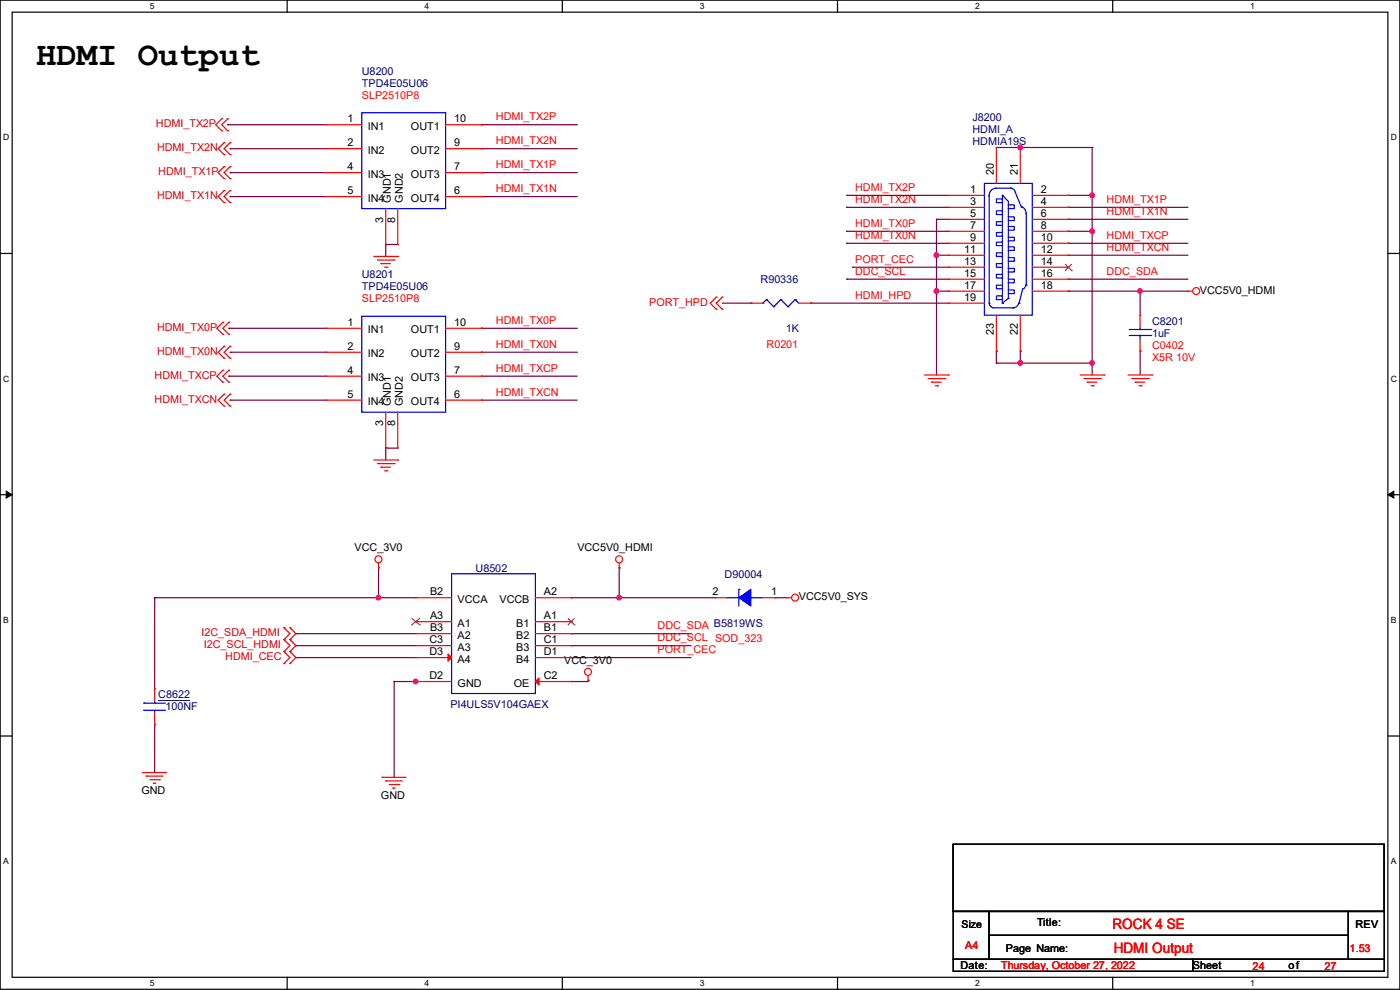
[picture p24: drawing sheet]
<svg xmlns="http://www.w3.org/2000/svg" width="297mm" height="210mm" viewBox="0 0 297 210" stroke-linecap="round" stroke-linejoin="round" font-family="sans-serif">
<defs><g id="words">
<text font-size="7.2" x="7.7" y="13.7">HDMI Output</text>
<g font-size="3" fill="#f00">
<text x="236" y="197.1">ROCK 4 SE</text>
<text x="236.3" y="202.2">HDMI Output</text>
</g>
<g font-size="2.3" fill="#000080">
<text x="76.8" y="15.8">U8200</text>
<text x="76.8" y="18.4">TPD4E05U06</text>
<text x="206.3" y="25.7">J8200</text>
<text x="206.3" y="28.3">HDMI_A</text>
<text x="206.3" y="30.8">HDMIA19S</text>
<text x="76.8" y="59">U8201</text>
<text x="76.8" y="61.6">TPD4E05U06</text>
<text x="161.3" y="60">R90336</text>
<text x="166.7" y="70.4">1K</text>
<text x="244.4" y="68.9">C8201</text>
<text x="244.4" y="71.5">1uF</text>
<text x="100.9" y="121.2">U8502</text>
<text x="153.7" y="122.5">D90004</text>
<text x="33.6" y="148.2">C8622</text>
<text x="35.1" y="150.7">100NF</text>
<text x="95.6" y="150.2">PI4ULS5V104GAEX</text>
</g>
<g font-size="2.3" fill="#f00">
<text x="76.8" y="20.9">SLP2510P8</text>
<text x="105.2" y="25.5">HDMI_TX2P</text>
<text x="105.2" y="35.7">HDMI_TX1P</text>
<text x="105.2" y="30.6">HDMI_TX2N</text>
<text x="105.2" y="40.8">HDMI_TX1N</text>
<text x="181.4" y="40.5">HDMI_TX2P</text>
<text x="181.4" y="43.1">HDMI_TX2N</text>
<text x="234.8" y="43.1">HDMI_TX1P</text>
<text x="234.8" y="45.6">HDMI_TX1N</text>
<text x="181.4" y="48.1">HDMI_TX0P</text>
<text x="181.4" y="50.7">HDMI_TX0N</text>
<text x="234.8" y="53.2">HDMI_TXCN</text>
<text x="234.8" y="50.7">HDMI_TXCP</text>
<text x="181.4" y="55.8">PORT_CEC</text>
<text x="181.4" y="58.3">DDC_SCL</text>
<text x="234.8" y="58.3">DDC_SDA</text>
<text x="76.8" y="64.1">SLP2510P8</text>
<text x="181.4" y="63.4">HDMI_HPD</text>
<text x="105.2" y="68.7">HDMI_TX0P</text>
<text x="105.2" y="73.8">HDMI_TX0N</text>
<text x="162.6" y="73.7">R0201</text>
<text x="244.4" y="74">C0402</text>
<text x="244.4" y="76.5">X5R 10V</text>
<text x="105.2" y="83.9">HDMI_TXCN</text>
<text x="105.2" y="78.9">HDMI_TXCP</text>
<text x="139.5" y="133.5">DDC_SDA B5819WS</text>
<text x="139.5" y="136">DDC_SCL SOD_323</text>
<text x="139.5" y="138.6">PORT_CEC</text>
<text x="204.8" y="201.3">A4</text>
<text x="286.3" y="202">1.53</text>
<text x="212.4" y="205.6">Thursday, October 27, 2022</text>
<text x="265.7" y="205.8">24</text>
<text x="281" y="205.8">27</text>
</g>
<g font-size="2.3" fill="#d50000">
<text x="33.1" y="27">HDMI_TX2P</text>
<text x="33.3" y="32.1">HDMI_TX2N</text>
<text x="33.6" y="37.2">HDMI_TX1P</text>
<text x="33.3" y="42.2">HDMI_TX1N</text>
<text x="137.7" y="64.9">PORT_HPD</text>
<text x="33.3" y="70.2">HDMI_TX0P</text>
<text x="33.3" y="75.3">HDMI_TX0N</text>
<text x="32.8" y="80.3">HDMI_TXCP</text>
<text x="32.8" y="85.4">HDMI_TXCN</text>
<text x="42.7" y="135">I2C_SDA_HDMI</text>
<text x="43.2" y="137.5">I2C_SCL_HDMI</text>
<text x="47.8" y="140">HDMI_CEC</text>
</g>
<g font-size="2.3">
<text x="73.7" y="25.9">1</text>
<text x="78" y="27.5">IN1</text>
<text x="87.2" y="27.5">OUT1</text>
<text x="96.3" y="25.9">10</text>
<text x="73.7" y="31">2</text>
<text x="78" y="32.6">IN2</text>
<text x="87.2" y="32.6">OUT2</text>
<text x="96.3" y="31">9</text>
<text x="73.7" y="36.1">4</text>
<text x="73.7" y="41.1">5</text>
<text x="78" y="37.7">IN3</text>
<text x="87.2" y="37.7">OUT3</text>
<text x="96.3" y="41.1">6</text>
<text x="96.3" y="36.1">7</text>
<text x="205.8" y="40.9">1</text>
<text x="210.8" y="37.1" transform="rotate(-90 210.8 37.1)">20</text>
<text x="215.9" y="37.1" transform="rotate(-90 215.9 37.1)">21</text>
<text x="220.8" y="40.9">2</text>
<text x="78" y="42.8">IN4</text>
<text x="81.3" y="47.3" transform="rotate(-90 81.3 47.3)">3</text>
<text x="82.9" y="43" transform="rotate(-90 82.9 43)">GND1</text>
<text x="83.8" y="47.3" transform="rotate(-90 83.8 47.3)">8</text>
<text x="85.4" y="43" transform="rotate(-90 85.4 43)">GND2</text>
<text x="87.2" y="42.8">OUT4</text>
<text x="205.8" y="43.4">3</text>
<text x="205.8" y="46">5</text>
<text x="220.8" y="43.4">4</text>
<text x="220.8" y="46">6</text>
<text x="204.5" y="53.6">11</text>
<text x="205.8" y="48.5">7</text>
<text x="205.8" y="51.1">9</text>
<text x="220.8" y="48.5">8</text>
<text x="220.8" y="51.1">10</text>
<text x="220.8" y="53.6">12</text>
<text x="204.5" y="56.1">13</text>
<text x="204.5" y="58.7">15</text>
<text x="220.8" y="56.1">14</text>
<text x="220.8" y="58.7">16</text>
<text x="204.5" y="61.2">17</text>
<text x="204.5" y="63.8">19</text>
<text x="220.8" y="61.2">18</text>
<text x="254.6" y="62.3">VCC5V0_HDMI</text>
<text x="73.7" y="69.1">1</text>
<text x="78" y="70.7">IN1</text>
<text x="87.2" y="70.7">OUT1</text>
<text x="96.3" y="69.1">10</text>
<text x="210.8" y="71.2" transform="rotate(-90 210.8 71.2)">23</text>
<text x="215.9" y="71.2" transform="rotate(-90 215.9 71.2)">22</text>
<text x="73.7" y="74.2">2</text>
<text x="78" y="75.8">IN2</text>
<text x="87.2" y="75.8">OUT2</text>
<text x="96.3" y="74.2">9</text>
<text x="73.7" y="79.2">4</text>
<text x="78" y="80.9">IN3</text>
<text x="87.2" y="80.9">OUT3</text>
<text x="96.3" y="79.2">7</text>
<text x="73.7" y="84.3">5</text>
<text x="78" y="85.9">IN4</text>
<text x="82.9" y="86.1" transform="rotate(-90 82.9 86.1)">GND1</text>
<text x="85.4" y="86.1" transform="rotate(-90 85.4 86.1)">GND2</text>
<text x="87.2" y="85.9">OUT4</text>
<text x="96.3" y="84.3">6</text>
<text x="81.3" y="90.5" transform="rotate(-90 81.3 90.5)">3</text>
<text x="83.8" y="90.5" transform="rotate(-90 83.8 90.5)">8</text>
<text x="75.2" y="116.9">VCC_3V0</text>
<text x="122.5" y="116.9">VCC5V0_HDMI</text>
<text x="91.2" y="131.3">A3</text>
<text x="91.2" y="126.2">B2</text>
<text x="97.1" y="127.8">VCCA</text>
<text x="106" y="127.8">VCCB</text>
<text x="115.4" y="126.2">A2</text>
<text x="115.4" y="131.3">A1</text>
<text x="151.2" y="126.2">2</text>
<text x="163.6" y="126.2">1</text>
<text x="169.5" y="127.3">VCC5V0_SYS</text>
<text x="91.1" y="136.4">C3</text>
<text x="91.2" y="133.9">B3</text>
<text x="97.1" y="135.5">A2</text>
<text x="97.1" y="132.9">A1</text>
<text x="109.5" y="135.5">B2</text>
<text x="109.5" y="132.9">B1</text>
<text x="115.4" y="133.9">B1</text>
<text x="115.4" y="136.4">C1</text>
<text x="91.1" y="138.9">D3</text>
<text x="97.1" y="138">A3</text>
<text x="97.1" y="140.5">A4</text>
<text x="109.5" y="138">B3</text>
<text x="109.5" y="140.5">B4</text>
<text x="115.4" y="138.9">D1</text>
<text x="119.7" y="140.8">VCC_3V0</text>
<text x="91.1" y="144">D2</text>
<text x="97.1" y="145.6">GND</text>
<text x="109" y="145.6">OE</text>
<text x="115.4" y="144">C2</text>
<text x="30" y="168.5">GND</text>
<text x="80.8" y="169.5">GND</text>
<text x="220" y="196.4">Title:</text>
<text x="287.6" y="196.9">REV</text>
<text x="213.4" y="202">Page Name:</text>
<text x="203.7" y="205.6">Date:</text>
<text x="253" y="205.6">Sheet</text>
<text x="273.3" y="205.6">of</text>
</g>
<text font-size="2.2" x="204" y="196.9">Size</text>
<g font-size="1.8">
<text x="31.8" y="1.9">5</text>
<text x="90.1" y="1.9">4</text>
<text x="148.5" y="1.9">3</text>
<text x="206.8" y="1.9">2</text>
<text x="265.2" y="1.9">1</text>
<text x=".7" y="29.8">D</text>
<text x="295.1" y="29.8">D</text>
<text x=".7" y="80.9">C</text>
<text x="295.1" y="80.9">C</text>
<text x=".7" y="132.1">B</text>
<text x="295.1" y="132.1">B</text>
<text x=".7" y="183.3">A</text>
<text x="295.1" y="183.3">A</text>
<text x="31.8" y="209.2">5</text>
<text x="90.1" y="209.2">4</text>
<text x="148.5" y="209.2">3</text>
<text x="206.8" y="209.2">2</text>
<text x="265.2" y="209.2">1</text>
</g>
</g></defs>
<path d="M0 0h297v209.8h-297zM2.6 2.6h291.8v204.7h-291.8z" fill="none" stroke="#000" stroke-width=".25"/>
<g fill="#fff">
<path d="M31.7 .3h1v2h-1z"/>
<path d="M31.7 207.6h1v2h-1z"/>
</g>
<path d="M60.9 0v2.6M60.9 207.3v2.5" fill="none" stroke="#000" stroke-width=".25"/>
<g fill="#fff">
<path d="M90.1 .3h1v2h-1z"/>
<path d="M90.1 207.6h1v2h-1z"/>
</g>
<path d="M119.3 0v2.6M119.3 207.3v2.5" fill="none" stroke="#000" stroke-width=".25"/>
<g fill="#fff">
<path d="M148.5 .3h.9v2h-.9z"/>
<path d="M148.5 207.6h.9v2h-.9z"/>
</g>
<path d="M177.7 0v2.6M177.7 207.3v2.5" fill="none" stroke="#000" stroke-width=".25"/>
<g fill="#fff">
<path d="M206.8 .3h1v2h-1z"/>
<path d="M206.8 207.6h1v2h-1z"/>
</g>
<path d="M236.1 0v2.6M236.1 207.3v2.5" fill="none" stroke="#000" stroke-width=".25"/>
<g fill="#fff">
<path d="M265.2 .3h1v2h-1z"/>
<path d="M265.2 207.6h1v2h-1z"/>
<path d="M.7 28.2h1.2v1.9h-1.2z"/>
<path d="M295.1 28.2h1.2v1.9h-1.2z"/>
<path d="M.7 79.3h1.2v2h-1.2z"/>
<path d="M295.1 79.3h1.2v2h-1.2z"/>
</g>
<path d="M0 53.8h2.6M294.4 53.8h2.6" fill="none" stroke="#000" stroke-width=".25"/>
<g fill="#fff">
<path d="M.7 130.5h1.2v2h-1.2z"/>
<path d="M295.1 130.5h1.1v2h-1.1z"/>
</g>
<path d="M0 104.9h2.6M294.4 104.9h2.6" fill="none" stroke="#000" stroke-width=".25"/>
<path d="M1.3 104.2l1.3 .7-1.3 .8zM294.4 104.9l1.3-.7v1.5z" fill="#000" stroke="#000" stroke-width=".21"/>
<g fill="#fff">
<path d="M.7 181.7h1.2v2h-1.2z"/>
<path d="M295.1 181.7h1.1v2h-1.1z"/>
</g>
<path d="M0 156.1h2.6M294.4 156.1h2.6M202.2 179.1h91.5v14.2h-91.5zM202.2 193.3h7.6v10.2h-7.6zM209.8 193.3h76.2v5.1h-76.2zM209.8 198.4h76.2v5.1h-76.2zM286 193.3h7.7v10.2h-7.7zM202.2 203.5h50.8v2.5h-50.8zM253 203.5h40.7v2.5h-40.7z" fill="none" stroke="#000" stroke-width=".25"/>
<g fill="none" stroke="#800040" stroke-width=".25">
<path d="M48.3 26.5h.1M48.3 26.5h20.8M48.8 36.6h.1M48.8 31.5h.1M48.8 36.6h20.3M48.8 31.5h20.3M102.2 26.5h.1M102.2 36.6h.1M102.2 31.5h.1M102.2 36.6h20.3M102.2 26.5h20.3M102.2 31.5h20.3"/>
<path d="M211.4 31.3h.1M211.4 31.3h20.3M216.5 31.3h.1M231.7 31.3h.1M231.7 31.3v48.2M48.8 41.7h.1M48.8 41.7h20.3M81.8 51.9h.1M81.8 51.9h2.6M81.8 51.9v2.5M102.2 41.7h.1M102.2 41.7h20.3"/>
<path d="M179.6 49.1h.1M179.6 44h.1M179.6 51.6h.1M179.6 41.4h.1M179.6 59.2h.1M179.6 49.1h21.6M179.6 44h21.6M179.6 59.2h21.6M179.6 51.6h21.6M179.6 41.4h21.6M180.9 56.7h.1M180.9 56.7h20.3"/>
<path d="M198.7 46.5h.1M198.7 54.1h.1M198.7 54.1h2.5M198.7 46.5v33M198.7 46.5h2.5M226.6 54.1h.1M226.6 59.2h.1M226.6 44h.1M226.6 51.6h.1M226.6 41.4h.1M226.6 46.5h.1M226.6 49.1h.1"/>
<path d="M226.6 49.1h5.1M226.6 54.1h25.4M226.6 44h25.4M226.6 59.2h25.4M226.6 51.6h25.4M226.6 46.5h25.4M226.6 41.4h5.1M231.7 49.1h.1M231.7 41.4h.1M48.6 69.6h.1M48.6 79.8h.1M48.6 79.8h20.5"/>
<path d="M48.6 69.6h20.5M48.8 74.7h.1M48.8 74.7h20.3M102.2 74.7h.1M102.2 79.8h.1M102.2 69.6h.1M102.2 74.7h20.3M102.2 79.8h20.3M102.2 69.6h20.3M153.2 64.3h6.1M159.3 64.3h.1M172 64.3h.1"/>
<path d="M172 64.3h29.2M198.7 61.8h.1M198.7 61.8h2.5M211.4 74.5h.1M211.4 77h.1M211.4 74.5v2.5M211.4 77h20.3M216.5 74.5h.1M216.5 77h.1M216.5 74.5v2.5M226.6 61.8h.1M226.6 61.8h25.4"/>
<path d="M231.7 77h.1M241.9 61.8h.1M241.9 74.5h.1M241.9 61.8v5M241.9 74.5v5M48.8 84.9h.1M48.8 84.9h20.3M81.8 95h.1M81.8 95h2.6M81.8 95v2.6M102.2 84.9h.1M102.2 84.9h20.3"/>
<path d="M32.8 126.8h.1M32.8 126.8h55.4M32.8 126.8v19.3M62.8 139.5h.1M62.8 134.4h.1M62.8 136.9h.1M62.8 134.4h25.4M62.8 136.9h25.4M62.8 139.5h25.4M80.3 120.4h.1M80.3 126.8h.1M80.3 120.4v6.4"/>
<path d="M121.2 134.4h.1M121.2 136.9h.1M121.2 139.5h.1M121.2 126.8h.1M121.2 134.4h25.4M121.2 136.9h25.4M121.2 139.5h25.4M121.2 126.8h30.5M131.4 120.4h.1M131.4 126.8h.1M131.4 120.4v6.4M164.4 126.8h.1"/>
<path d="M164.4 126.8h2.5M32.8 153.7h.1M32.8 153.7v10.2M83.6 144.6h.1M83.6 144.6h5.1M83.6 144.6v20.3M88.2 144.6h.1M121.2 144.6h.1M124.8 144.3h.1M124.8 144.3v.3h-3.6"/>
</g>
<g fill="#f0f" stroke="#f0f" stroke-width=".25">
<circle cx="80.3" cy="126.8" r=".49"/>
<circle cx="88.2" cy="144.5" r=".49"/>
<circle cx="131.3" cy="126.8" r=".49"/>
<circle cx="231.7" cy="49" r=".49"/>
<circle cx="241.8" cy="61.7" r=".49"/>
<circle cx="231.7" cy="41.4" r=".49"/>
<circle cx="198.6" cy="61.7" r=".49"/>
<circle cx="198.6" cy="54.1" r=".49"/>
<circle cx="216.4" cy="31.3" r=".49"/>
<circle cx="231.7" cy="77" r=".49"/>
<circle cx="216.4" cy="77" r=".49"/>
</g>
<g fill="none" stroke="#f00" stroke-width=".25">
<path d="M69.1 26.5h.1M69.1 31.5h.1M69.1 36.6h.1M69.1 26.5h7.7M69.1 31.5h7.7M69.1 36.6h7.7M94.5 26.5h7.7M94.5 31.5h7.7M94.5 36.6h7.7M102.2 36.6h.1M102.2 31.5h.1M102.2 26.5h.1"/>
<path d="M211.4 31.3h.1M211.4 31.3v7.6M216.5 31.3h.1M216.5 31.3v7.6M69.1 41.7h.1M69.1 41.7h7.7M79.3 54.4h5.1M80.1 55.2h3.5M80.8 55.9h.1M80.8 55.9h2M81.6 56.7h.5M81.8 51.9h.1"/>
<path d="M81.8 44.2v7.7M82.1 56.7h.1M83.6 55.2h.1M84.4 54.4h.1M84.4 51.9h.1M84.4 44.2v7.7M94.5 41.7h7.7M102.2 41.7h.1M201.2 41.4h.1M201.2 44h.1M201.2 46.5h.1M201.2 49.1h.1"/>
<path d="M201.2 51.6h.1M201.2 54.1h.1M201.2 56.7h.1M201.2 59.2h.1M201.2 56.7h7.6M201.2 41.4h7.6M201.2 44h7.6M201.2 46.5h7.6M201.2 49.1h7.6M201.2 51.6h7.6M201.2 54.1h7.6M201.2 59.2h7.6"/>
<path d="M219 56.7h7.6M219 41.4h7.6M219 44h7.6M219 46.5h7.6M219 49.1h7.6M219 51.6h7.6M219 54.1h7.6M219 59.2h7.6M226.6 41.4h.1M226.6 44h.1M226.6 46.5h.1M226.6 49.1h.1"/>
<path d="M226.6 51.6h.1M226.6 54.1h.1M226.6 56.7h.1M226.6 59.2h.1M69.1 69.6h.1M69.1 74.7h.1M69.1 79.8h.1M69.1 69.6h7.7M69.1 74.7h7.7M69.1 79.8h7.7M94.5 69.6h7.7M94.5 74.7h7.7"/>
<path d="M94.5 79.8h7.7M102.2 79.8h.1M102.2 74.7h.1M102.2 69.6h.1M159.3 64.3h.1M159.3 64.3h2.5M169.5 64.3h2.5M172 64.3h.1M196.1 79.5h5.1M201.2 79.5h.1M201.2 61.8h.1M201.2 64.3h.1"/>
<path d="M201.2 61.8h7.6M201.2 64.3h7.6M211.4 74.5h.1M211.4 66.8v7.7M216.5 74.5h.1M216.5 66.8v7.7M219 61.8h7.6M226.6 61.8h.1M229.2 79.5h5M234.2 79.5h.1M239.3 79.5h5.1M241.9 66.8h.1"/>
<path d="M241.9 74.5h.1M241.9 66.8v2.6M241.9 71.9v2.6M244.4 79.5h.1M252 61.8h.1M252 61.8h1M69.1 84.9h.1M69.1 84.9h7.7M79.3 97.6h5.1M80.1 98.3h3.5M80.8 99.1h.1M80.8 99.1h2"/>
<path d="M81.6 99.9h.5M81.8 95h.1M81.8 87.4v7.6M82.1 99.9h.1M83.6 98.3h.1M84.4 97.6h.1M84.4 95h.1M84.4 87.4v7.6M94.5 84.9h7.7M102.2 84.9h.1M196.9 80.3h3.5M197.7 81.1h.1"/>
<path d="M197.7 81.1h2M198.4 81.8h.5M198.9 81.8h.1M200.4 80.3h.1M229.9 80.3h3.6M230.7 81.1h.1M230.7 81.1h2M231.4 81.8h.5M231.9 81.8h.1M233.5 80.3h.1M240.1 80.3h3.5M240.8 81.1h.1"/>
<path d="M240.8 81.1h2.1M241.6 81.8h.5M242.1 81.8h.1M243.6 80.3h.1M80.3 119.4v1M131.4 119.4v1M80.3 120.4h.1M88.2 134.4h.1M88.2 136.9h.1M88.2 139.5h.1M88.2 131.9h.1M88.2 126.8h.1"/>
<path d="M88.2 126.8h7.6M88.2 134.4h7.6M88.2 136.9h7.6M88.2 139.5h7.6M88.2 131.9h7.6M113.6 126.8h7.6M113.6 134.4h7.6M113.6 136.9h7.6M113.6 139.5h7.6M113.6 131.9h7.6M121.2 134.4h.1M121.2 136.9h.1"/>
<path d="M121.2 126.8h.1M121.2 131.9h.1M121.2 139.5h.1M131.4 120.4h.1M151.7 126.8h.1M151.7 126.8h2.5M161.8 126.8h2.6M164.4 126.8h.1M166.9 126.8h.1M166.9 126.8h1M32.8 153.7h.1M32.8 146.1h.1"/>
<path d="M32.8 146.1v2.5M32.8 151.2v2.5M88.2 144.6h.1M88.2 144.6h7.6M113.6 144.6h7.6M121.2 144.6h.1M124.8 144.3h.1M124.8 143.3v1M30.3 163.9h.1M30.3 163.9h5M31 164.6h.1M31 164.6h3.6"/>
<path d="M31.8 165.4h2M32.6 166.2h.1M32.6 166.2h.5M33.8 165.4h.1M81.1 164.9h.1M81.1 164.9h5M81.8 165.7h.1M81.8 165.7h3.6M82.6 166.4h2M83.4 167.2h.1M83.4 167.2h.5M84.6 166.4h.1"/>
<circle cx="253.8" cy="61.7" r=".74"/>
<circle cx="80.3" cy="118.6" r=".74"/>
<circle cx="131.3" cy="118.6" r=".74"/>
<circle cx="168.7" cy="126.8" r=".74"/>
<circle cx="124.7" cy="142.5" r=".74"/>
</g>
<g fill="none" stroke="#d50000" stroke-width=".25">
<path d="M47 27.7h.1M47 25.2h.1M47 25.2l-1.2 1.3 1.2 1.2M47.5 37.9h.1M47.5 35.3h.1M47.5 32.8h.1M47.5 30.3h.1M47.5 35.3l-1.2 1.3 1.2 1.3M47.5 30.3l-1.2 1.2 1.2 1.3M48.3 27.7h.1M48.3 25.2h.1M48.3 25.2l-1.3 1.3 1.3 1.2"/>
<path d="M48.8 37.9h.1M48.8 35.3h.1M48.8 32.8h.1M48.8 30.3h.1M48.8 35.3l-1.3 1.3 1.3 1.3M48.8 30.3l-1.3 1.2 1.3 1.3M47.5 43h.1M47.5 40.4h.1M47.5 40.4l-1.2 1.3 1.2 1.3M48.8 43h.1M48.8 40.4h.1M48.8 40.4l-1.3 1.3 1.3 1.3"/>
<path d="M47.3 70.9h.1M47.3 68.4h.1M47.3 78.5h.1M47.3 68.4l-1.3 1.2 1.3 1.3M47.3 78.5l-1.3 1.3 1.3 1.3M47.5 76h.1M47.5 73.4h.1M47.5 73.4l-1.2 1.3 1.2 1.3M48.6 70.9h.1M48.6 68.4h.1M48.6 78.5h.1M48.6 68.4l-1.3 1.2 1.3 1.3"/>
<path d="M48.6 78.5l-1.3 1.3 1.3 1.3M48.8 76h.1M48.8 73.4h.1M48.8 73.4l-1.3 1.3 1.3 1.3M151.9 65.6h.1M151.9 63h.1M151.9 63l-1.2 1.3 1.2 1.3M153.2 65.6h.1M153.2 63h.1M153.2 63l-1.3 1.3 1.3 1.3M47.3 81.1h.1M47.5 86.1h.1"/>
<path d="M47.5 83.6h.1M47.5 83.6l-1.2 1.3 1.2 1.2M48.6 81.1h.1M48.8 86.1h.1M48.8 83.6h.1M48.8 83.6l-1.3 1.3 1.3 1.2M60.2 135.7h.1M60.2 133.1h.1M60.2 138.2h.1M60.2 133.1l1.3 1.3-1.3 1.3M60.2 135.7l1.3 1.2-1.3 1.3M60.2 138.2l1.3 1.3-1.3 1.3"/>
<path d="M61.5 133.1h.1M61.5 135.7h.1M61.5 138.2h.1M61.5 133.1l1.3 1.3-1.3 1.3M61.5 135.7l1.3 1.2-1.3 1.3M61.5 138.2l1.3 1.3-1.3 1.3M60.2 140.8h.1M61.5 140.8h.1"/>
</g>
<g fill="none" stroke="#00f" stroke-width=".25">
<path d="M76.8 23.9h17.7v20.3h-17.7zM208.8 38.9h10.2v27.9h-10.2zM211.1 39.9h3.3M211.4 39.9a1.5 1.5 0 0 0-1.5 1.8M214.4 39.9a1 1 0 0 1 1 1M214.4 39.9h.1M209.8 41.4v22.9M212.6 41.4h.1M212.6 42.2h-1.2v.8h1.2M212.6 44.7h-1.2v.8h1.2M212.6 47h-1.2v.8h1.2M212.6 49.3h-1.2v.8h1.2"/>
<path d="M212.6 51.4h-1.2v.7h1.2M212.6 53.6h-1.2v.8h1.2M212.6 55.9h-1.2v.8h1.2M212.6 58.2h-1.2v.8h1.2M212.6 41.4v22.9M212.6 41.4l1.3 1.3v20.6M213.9 43.5h1.3v.7h-1.3M213.9 46h1.3v.8h-1.3M213.9 48h1.3v.8h-1.3M213.9 50.3h1.3v.8h-1.3M213.9 52.4h1.3v.7h-1.3M213.9 54.7h1.3v.7h-1.3"/>
<path d="M213.9 56.9h1.3v.8h-1.3M213.9 59.2h1.3v.8h-1.3M215.4 40.9l1.3 3.1M216.7 43.8a1.5 1.5 0 0 1 1 1.5M216.7 44h.1M217.7 45.3v15.2M76.8 67.1h17.7v20.3h-17.7zM161.8 64.3h.1M162.6 63.5h.1M162.6 63.5l1.5 1.6M162.6 63.5l-.8 .8M164.1 65.1h.1"/>
<path d="M165.7 63.5h.1M165.7 63.5l1.5 1.6M165.7 63.5l-1.6 1.6M167.2 65.1h.1M168.7 63.5h.1M168.7 63.5l.8 .8M168.7 63.5l-1.5 1.6M209.8 64.3a1 1 0 0 0 .8 1M209.8 64.3h.1M210.6 65.3h4.3M212.6 64.3h.1M212.6 60.5h-1.2v.8h1.2"/>
<path d="M212.6 62.8h-1.2v.7h1.2M213.9 63.3h.1M213.9 61.5h1.3v.8h-1.3M213.9 63.3l-1.3 1M214.9 65.3h.1M216.1 64.3a1.25 1.25 0 0 1-1.2 1M216.2 64.3h.1M217 61.3l-.8 3M217.7 60.2a1.25 1.25 0 0 1-.8 1.2M217.7 60.5h.1M239.6 71.2h4.5M239.6 69.9h4.5"/>
<path d="M241.9 69.9h.1M241.9 71.2h.1M241.9 69.4v.5M241.9 71.2v.7M244.1 71.2h.1M244.1 69.9h.1M95.8 121.7h17.8v25.4h-17.8zM154.2 126.8h.1M154.2 126.8h2.6M156.8 125h.1M156.8 125v3.6M159.3 126.8h.1"/>
<path d="M159.3 126.8h2.5M30.5 149.1h.1M30.5 150.7h.1M30.5 149.1h4.6M30.5 150.7h4.6M32.8 150.7h.1M32.8 149.1h.1M32.8 148.6v.5M32.8 150.7v.5"/>
</g>
<g fill="#f00" stroke="#f00" stroke-width=".25">
<path d="M95 138.7l.8 .8-.8 .8z"/>
<path d="M113.6 144.6l.7-.8v1.5z"/>
</g>
<path d="M226 57.4h.1M226 56l1.4 1.4M227.4 57.4h.1M227.4 56l-1.4 1.4M87.3 132.6h.1M87.3 131.2l1.8 1.4M89.1 132.6h.1M89.1 131.2l-1.8 1.4M120.5 132.6h.1M120.5 131.2l1.4 1.4M121.9 132.6h.1M121.9 131.2l-1.4 1.4" fill="none" stroke="#804000" stroke-width=".21"/>
<path d="M156.8 126.8l2.5-1.8v3.6z" fill-rule="evenodd" fill="#00f" stroke="#00f" stroke-width=".25"/>
<path d="M33.6 148.5h6.7" fill="none" stroke="#000080" stroke-width=".21"/>
<use href="#words"/>
</svg>
